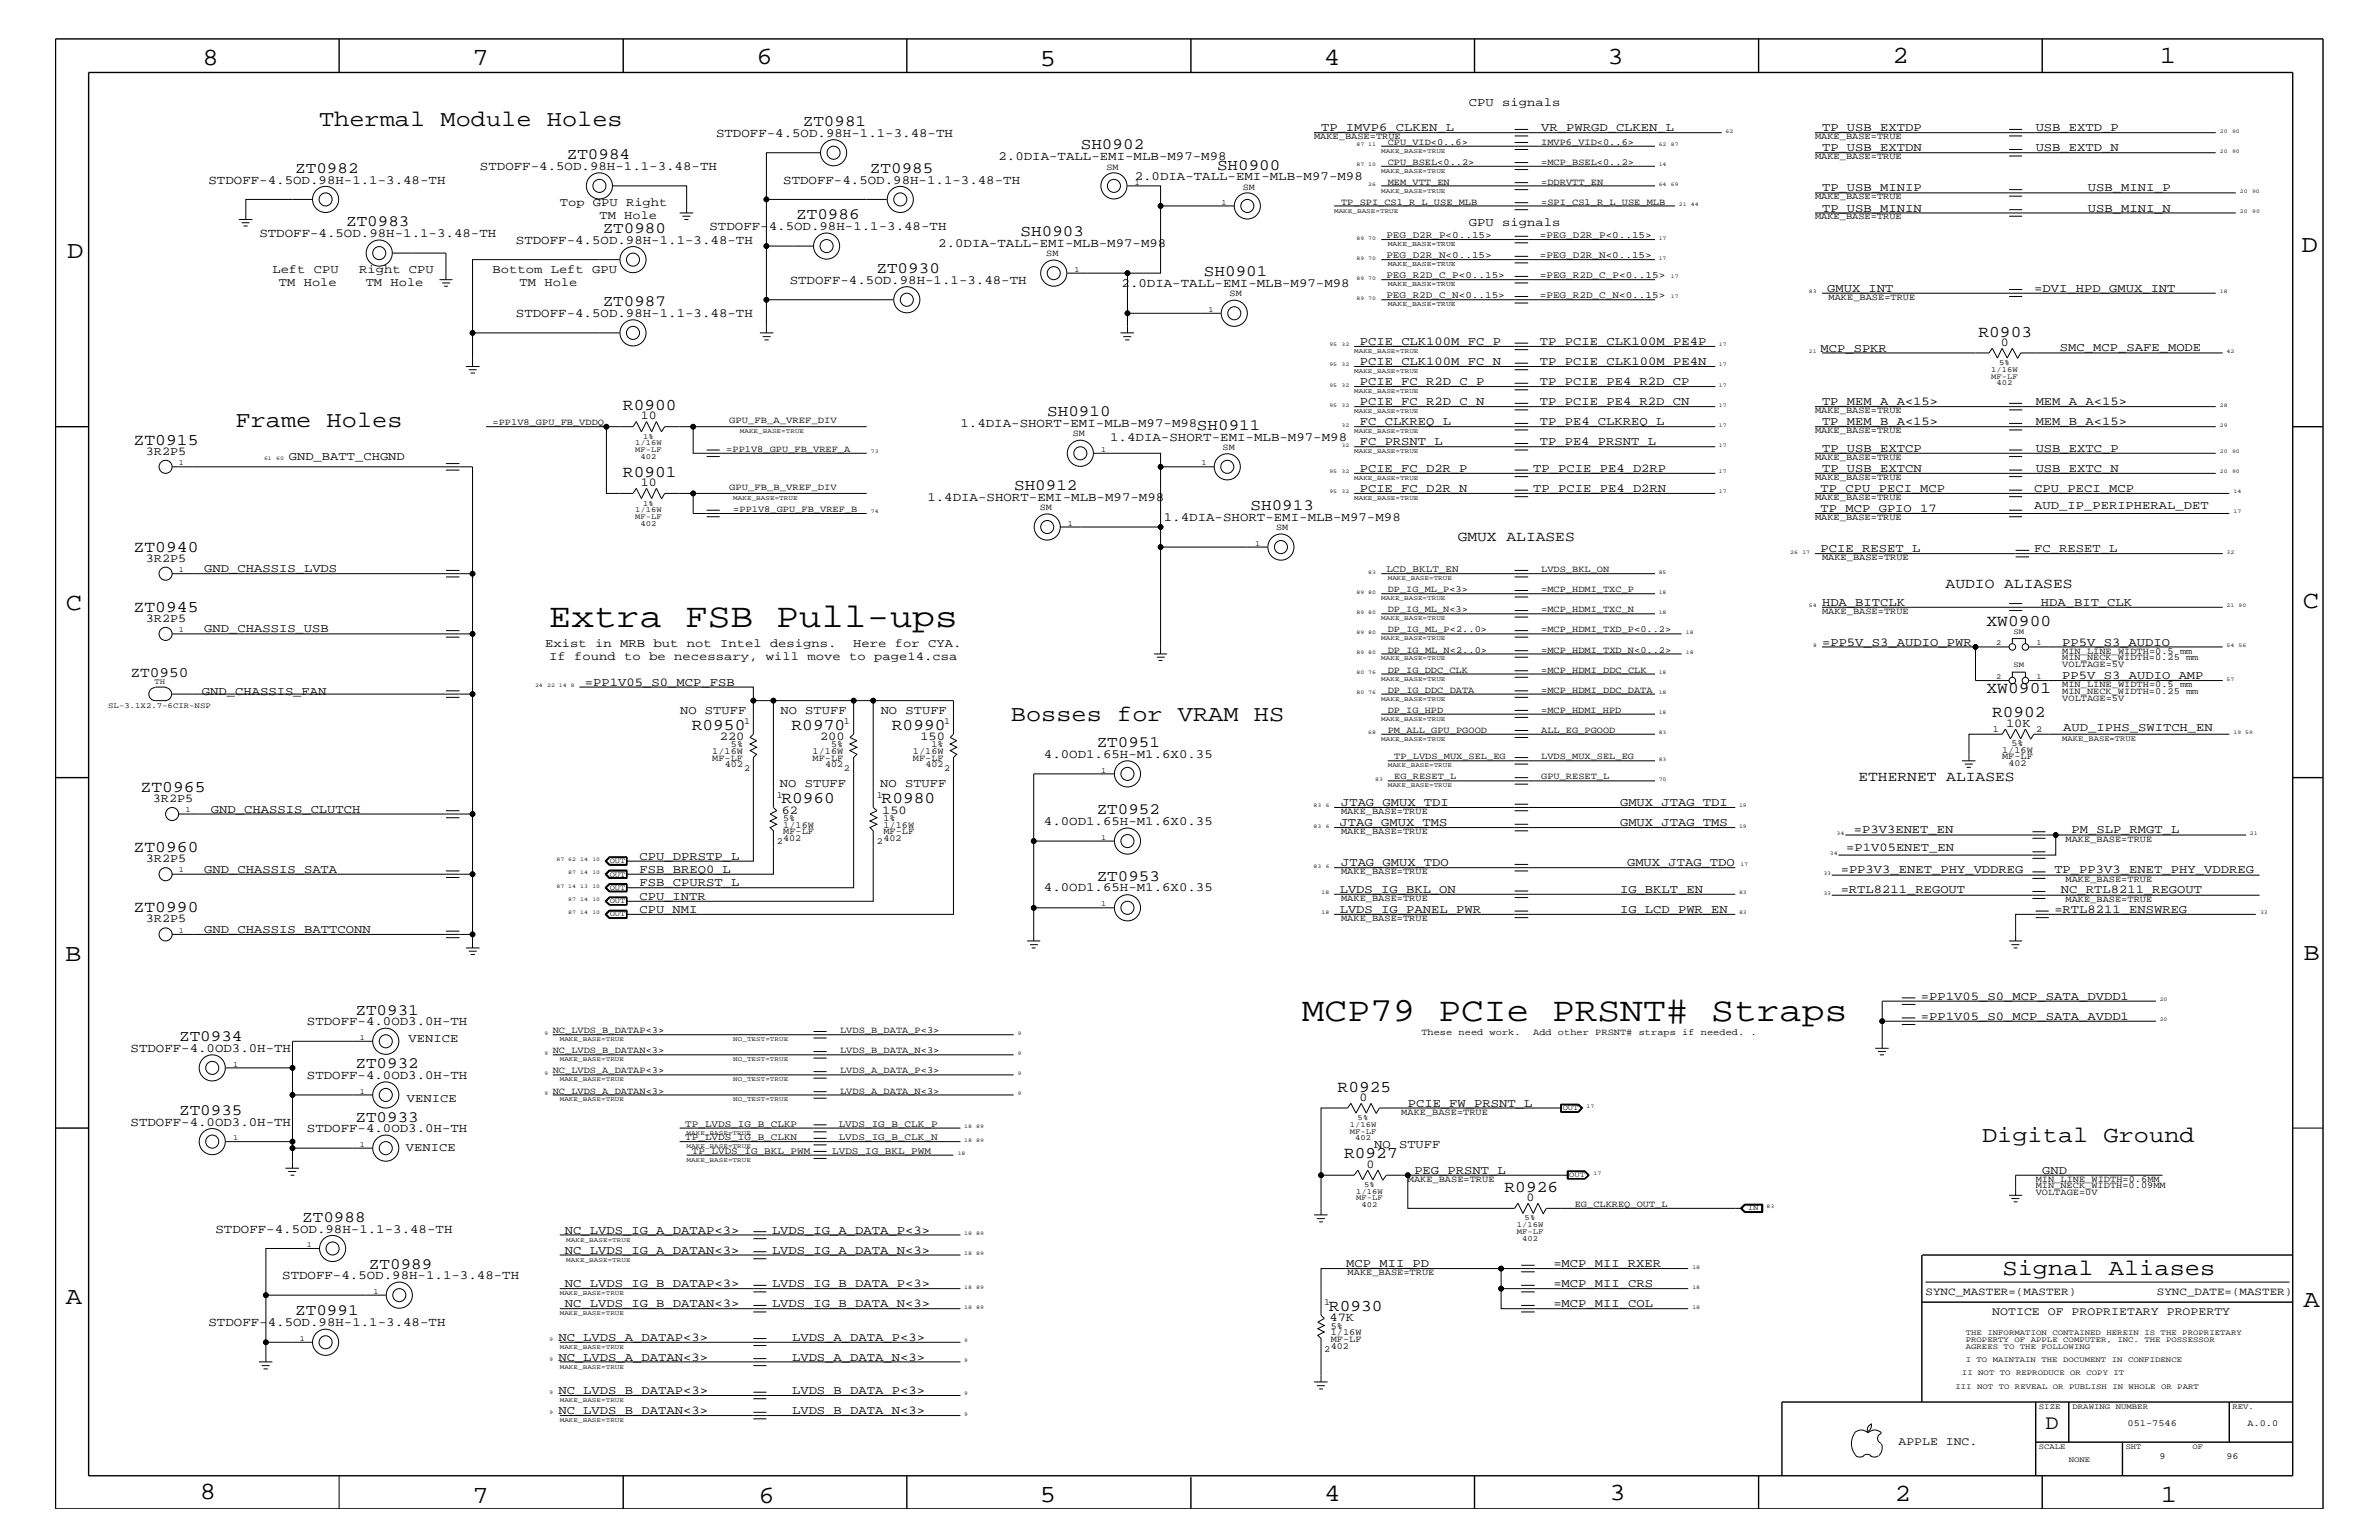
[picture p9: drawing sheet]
<svg xmlns="http://www.w3.org/2000/svg" width="432mm" height="279mm" viewBox="0 0 432 279" stroke-linecap="round" stroke-linejoin="round" font-family="sans-serif">
<defs><g id="words">
<g font-size="6.2">
<text x="99.6" y="113.7">Extra FSB Pull-ups</text>
<text x="236.3" y="185.3">MCP79 PCIe PRSNT# Straps</text>
</g>
<g font-size="4.5">
<text x="36.7" y="11.7">8</text>
<text x="85.8" y="11.7">7</text>
<text x="137.3" y="11.5">6</text>
<text x="240.3" y="11.7">4</text>
<text x="291.8" y="11.5">3</text>
<text x="343.5" y="11.5">2</text>
<text x="392" y="11.5">1</text>
<text x="188.7" y="12.1">5</text>
<text x="12.2" y="46.8">D</text>
<text x="417.7" y="45.7">D</text>
<text x="11.9" y="110.6">C</text>
<text x="418" y="110.3">C</text>
<text x="11.9" y="174.3">B</text>
<text x="418.1" y="174.2">B</text>
<text x="11.9" y="236.7">A</text>
<text x="418.1" y="237.1">A</text>
<text x="36.2" y="271.9">8</text>
<text x="85.8" y="272.7">7</text>
<text x="137.7" y="272.7">6</text>
<text x="188.7" y="272.5">5</text>
<text x="240.4" y="272.3">4</text>
<text x="292.1" y="272.2">3</text>
<text x="343.9" y="272.3">2</text>
<text x="392.2" y="272.6">1</text>
</g>
<g font-size="4.1">
<text x="57.9" y="22.9">Thermal Module Holes</text>
<text x="42.8" y="77.4">Frame Holes</text>
<text x="183.5" y="130.8">Bosses for VRAM HS</text>
<text x="359.7" y="207.1">Digital Ground</text>
<text x="363.5" y="231.3">Signal Aliases</text>
</g>
<text font-size="3.7" x="371.3" y="259.3">D</text>
<g font-size="3">
<text x="359.1" y="61.1">R0903</text>
<text x="113.1" y="74.4">R0900</text>
<text x="24.3" y="80.7">ZT0915</text>
<text x="113.1" y="86.5">R0901</text>
<text x="24.3" y="100.1">ZT0940</text>
<text x="24.3" y="111">ZT0945</text>
<text x="360.6" y="113.7">XW0900</text>
<text x="360.6" y="125.8">XW0901</text>
<text x="361.6" y="130.2">R0902</text>
<text x="125.6" y="132.4">R0950</text>
<text x="143.7" y="132.4">R0970</text>
<text x="161.9" y="132.4">R0990</text>
<text x="25.5" y="143.7">ZT0965</text>
<text x="141.8" y="145.7">R0960</text>
<text x="160" y="145.7">R0980</text>
<text x="24.3" y="154.6">ZT0960</text>
<text x="24.3" y="165.6">ZT0990</text>
<text x="242.8" y="198.1">R0925</text>
<text x="244" y="210.2">R0927</text>
<text x="273.1" y="216.2">R0926</text>
<text x="241.2" y="237.9">R0930</text>
</g>
<g font-size="2.9">
<text x="145.7" y="22.9">ZT0981</text>
<text x="102.9" y="28.9">ZT0984</text>
<text x="196.2" y="27.1">SH0902</text>
<text x="53.6" y="31.4">ZT0982</text>
<text x="157.9" y="31.4">ZT0985</text>
<text x="220.9" y="30.8">SH0900</text>
<text x="62.8" y="41">ZT0983</text>
<text x="144.5" y="39.8">ZT0986</text>
<text x="109.4" y="42.3">ZT0980</text>
<text x="185.3" y="42.9">SH0903</text>
<text x="159.1" y="49.6">ZT0930</text>
<text x="218.5" y="50.2">SH0901</text>
<text x="109.4" y="55.6">ZT0987</text>
<text x="190.1" y="75.6">SH0910</text>
<text x="217.3" y="78">SH0911</text>
<text x="184.1" y="88.9">SH0912</text>
<text x="227" y="92.6">SH0913</text>
<text x="199.1" y="135.6">ZT0951</text>
<text x="199.1" y="147.7">ZT0952</text>
<text x="199.1" y="159.9">ZT0953</text>
<text x="64.5" y="184.1">ZT0931</text>
<text x="32.5" y="188.9">ZT0934</text>
<text x="64.5" y="193.7">ZT0932</text>
<text x="32.5" y="202.3">ZT0935</text>
<text x="64.5" y="203.5">ZT0933</text>
<text x="54.9" y="221.7">ZT0988</text>
<text x="67" y="230.2">ZT0989</text>
<text x="53.6" y="238.6">ZT0991</text>
</g>
<g font-size="2.6">
<text x="264.6" y="98.2">GMUX ALIASES</text>
<text x="353.1" y="106.6">AUDIO ALIASES</text>
<text x="23.7" y="122.9">ZT0950</text>
<text x="337.3" y="141.8">ETHERNET ALIASES</text>
</g>
<g font-size="2.3">
<text x="130" y="24.8">STDOFF-4.5OD.98H-1.1-3.48-TH</text>
<text x="181.2" y="29.1">2.0DIA-TALL-EMI-MLB-M97-M98</text>
<text x="37.8" y="33.3">STDOFF-4.5OD.98H-1.1-3.48-TH</text>
<text x="87.1" y="30.8">STDOFF-4.5OD.98H-1.1-3.48-TH</text>
<text x="142.2" y="33.3">STDOFF-4.5OD.98H-1.1-3.48-TH</text>
<text x="206" y="32.7">2.0DIA-TALL-EMI-MLB-M97-M98</text>
<text x="128.8" y="41.8">STDOFF-4.5OD.98H-1.1-3.48-TH</text>
<text x="47.1" y="43">STDOFF-4.5OD.98H-1.1-3.48-TH</text>
<text x="93.6" y="44.2">STDOFF-4.5OD.98H-1.1-3.48-TH</text>
<text x="170.3" y="44.8">2.0DIA-TALL-EMI-MLB-M97-M98</text>
<text x="143.3" y="51.5">STDOFF-4.5OD.98H-1.1-3.48-TH</text>
<text x="203.6" y="52.1">2.0DIA-TALL-EMI-MLB-M97-M98</text>
<text x="93.6" y="57.5">STDOFF-4.5OD.98H-1.1-3.48-TH</text>
<text x="174.3" y="77.5">1.4DIA-SHORT-EMI-MLB-M97-M98</text>
<text x="201.5" y="80">1.4DIA-SHORT-EMI-MLB-M97-M98</text>
<text x="168.3" y="90.9">1.4DIA-SHORT-EMI-MLB-M97-M98</text>
<text x="211.2" y="94.5">1.4DIA-SHORT-EMI-MLB-M97-M98</text>
<text x="189.5" y="137.5">4.0OD1.65H-M1.6X0.35</text>
<text x="189.5" y="149.6">4.0OD1.65H-M1.6X0.35</text>
<text x="189.5" y="161.7">4.0OD1.65H-M1.6X0.35</text>
<text x="23.7" y="190.9">STDOFF-4.0OD3.0H-TH</text>
<text x="55.7" y="186">STDOFF-4.0OD3.0H-TH</text>
<text x="55.7" y="195.7">STDOFF-4.0OD3.0H-TH</text>
<text x="23.7" y="204.2">STDOFF-4.0OD3.0H-TH</text>
<text x="55.7" y="205.4">STDOFF-4.0OD3.0H-TH</text>
<text x="39.1" y="223.6">STDOFF-4.5OD.98H-1.1-3.48-TH</text>
<text x="51.2" y="232.1">STDOFF-4.5OD.98H-1.1-3.48-TH</text>
<text x="37.8" y="240.6">STDOFF-4.5OD.98H-1.1-3.48-TH</text>
</g>
<g font-size="2.2">
<text x="239.8" y="23.8">TP_IMVP6_CLKEN_L</text>
<text x="266.6" y="19.2">CPU signals</text>
<text x="279.7" y="23.8">VR_PWRGD_CLKEN_L</text>
<text x="330.7" y="23.8">TP_USB_EXTDP</text>
<text x="369.5" y="23.8">USB_EXTD_P</text>
<text x="330.7" y="27.5">TP_USB_EXTDN</text>
<text x="369.5" y="27.5">USB_EXTD_N</text>
<text x="330.7" y="34.7">TP_USB_MINIP</text>
<text x="379" y="34.7">USB_MINI_P</text>
<text x="101.6" y="37.4">Top GPU Right</text>
<text x="108.8" y="39.8">TM Hole</text>
<text x="266.6" y="41">GPU signals</text>
<text x="330.7" y="38.4">TP_USB_MININ</text>
<text x="379" y="38.4">USB_MINI_N</text>
<text x="49.4" y="49.6">Left CPU</text>
<text x="50.6" y="51.9">TM Hole</text>
<text x="65.2" y="49.6">Right CPU</text>
<text x="66.4" y="51.9">TM Hole</text>
<text x="89.4" y="49.6">Bottom Left GPU</text>
<text x="94.3" y="51.9">TM Hole</text>
<text x="331.6" y="52.9">GMUX_INT</text>
<text x="369.2" y="52.9">=DVI_HPD_GMUX_INT</text>
<text x="246.8" y="62.6">PCIE_CLK100M_FC_P</text>
<text x="279.5" y="62.6">TP_PCIE_CLK100M_PE4P</text>
<text x="330.5" y="63.9">MCP_SPKR</text>
<text x="363.2" y="62.8">0</text>
<text x="373.9" y="63.6">SMC_MCP_SAFE_MODE</text>
<text x="246.8" y="66.2">PCIE_CLK100M_FC_N</text>
<text x="246.8" y="69.9">PCIE_FC_R2D_C_P</text>
<text x="279.5" y="66.2">TP_PCIE_CLK100M_PE4N</text>
<text x="279.5" y="69.9">TP_PCIE_PE4_R2D_CP</text>
<text x="116.3" y="76.1">10</text>
<text x="246.8" y="73.5">PCIE_FC_R2D_C_N</text>
<text x="246.8" y="77.2">FC_CLKREQ_L</text>
<text x="279.5" y="73.5">TP_PCIE_PE4_R2D_CN</text>
<text x="279.5" y="77.2">TP_PE4_CLKREQ_L</text>
<text x="330.7" y="73.5">TP_MEM_A_A&lt;15&gt;</text>
<text x="330.7" y="77.2">TP_MEM_B_A&lt;15&gt;</text>
<text x="369.5" y="77.2">MEM_B_A&lt;15&gt;</text>
<text x="369.5" y="73.5">MEM_A_A&lt;15&gt;</text>
<text x="26.5" y="82.5">3R2P5</text>
<text x="52.4" y="83.5">GND_BATT_CHGND</text>
<text x="246.8" y="80.8">FC_PRSNT_L</text>
<text x="279.5" y="80.8">TP_PE4_PRSNT_L</text>
<text x="330.7" y="82">TP_USB_EXTCP</text>
<text x="369.5" y="82">USB_EXTC_P</text>
<text x="116.3" y="88.2">10</text>
<text x="246.8" y="89.3">PCIE_FC_D2R_N</text>
<text x="246.8" y="85.6">PCIE_FC_D2R_P</text>
<text x="278.3" y="89.3">TP_PCIE_PE4_D2RN</text>
<text x="278.3" y="85.6">TP_PCIE_PE4_D2RP</text>
<text x="330.5" y="89.3">TP_CPU_PECI_MCP</text>
<text x="330.7" y="85.6">TP_USB_EXTCN</text>
<text x="369.2" y="89.3">CPU_PECI_MCP</text>
<text x="369.5" y="85.6">USB_EXTC_N</text>
<text x="330.5" y="92.9">TP_MCP_GPIO_17</text>
<text x="369.2" y="92.3">AUD_IP_PERIPHERAL_DET</text>
<text x="26.5" y="101.9">3R2P5</text>
<text x="330.5" y="100.2">PCIE_RESET_L</text>
<text x="369.2" y="100.2">FC_RESET_L</text>
<text x="37.1" y="103.8">GND_CHASSIS_LVDS</text>
<text x="26.5" y="112.8">3R2P5</text>
<text x="330.7" y="109.9">HDA_BITCLK</text>
<text x="370.4" y="109.9">HDA_BIT_CLK</text>
<text x="37.1" y="114.8">GND_CHASSIS_USB</text>
<text x="99" y="117.4">Exist in MRB but not Intel designs.</text>
<text x="99.7" y="119.8">If found to be necessary, will move to page14.csa</text>
<text x="154.9" y="117.4">Here for CYA.</text>
<text x="330.7" y="117.2">=PP5V_S3_AUDIO_PWR</text>
<text x="374.3" y="117.2">PP5V_S3_AUDIO</text>
<text x="106.2" y="124.4">=PP1V05_S0_MCP_FSB</text>
<text x="374.3" y="123.2">PP5V_S3_AUDIO_AMP</text>
<text x="36.7" y="126">GND_CHASSIS_FAN</text>
<text x="123.4" y="129.6">NO STUFF</text>
<text x="141.6" y="129.6">NO STUFF</text>
<text x="159.9" y="129.6">NO STUFF</text>
<text x="364.1" y="131.9">10K</text>
<text x="130.6" y="134.2">220</text>
<text x="148.8" y="134.2">200</text>
<text x="167" y="134.2">150</text>
<text x="374.5" y="132.6">AUD_IPHS_SWITCH_EN</text>
<text x="141.6" y="142.9">NO STUFF</text>
<text x="159.8" y="142.9">NO STUFF</text>
<text x="27.7" y="145.6">3R2P5</text>
<text x="38.3" y="147.5">GND_CHASSIS_CLUTCH</text>
<text x="141.9" y="147.6">62</text>
<text x="160.1" y="147.6">150</text>
<text x="243.2" y="149.9">JTAG_GMUX_TMS</text>
<text x="243.4" y="146.2">JTAG_GMUX_TDI</text>
<text x="294" y="149.9">GMUX_JTAG_TMS</text>
<text x="294" y="146.2">GMUX_JTAG_TDI</text>
<text x="116.1" y="156">CPU_DPRSTP_L</text>
<text x="335.1" y="154.5">=P1V05ENET_EN</text>
<text x="336.5" y="151.1">=P3V3ENET_EN</text>
<text x="376" y="151.1">PM_SLP_RMGT_L</text>
<text x="26.5" y="156.4">3R2P5</text>
<text x="37.1" y="158.4">GND_CHASSIS_SATA</text>
<text x="116.1" y="158.4">FSB_BREQ0_L</text>
<text x="116.1" y="160.8">FSB_CPURST_L</text>
<text x="243.2" y="162">LVDS_IG_BKL_ON</text>
<text x="243.4" y="157.2">JTAG_GMUX_TDO</text>
<text x="294" y="162">IG_BKLT_EN</text>
<text x="295.3" y="157.2">GMUX_JTAG_TDO</text>
<text x="334.1" y="162">=RTL8211_REGOUT</text>
<text x="334.1" y="158.4">=PP3V3_ENET_PHY_VDDREG</text>
<text x="372.9" y="158.4">TP_PP3V3_ENET_PHY_VDDREG</text>
<text x="374.1" y="162">NC_RTL8211_REGOUT</text>
<text x="26.5" y="167.3">3R2P5</text>
<text x="116.1" y="163.3">CPU_INTR</text>
<text x="116.1" y="165.6">CPU_NMI</text>
<text x="243.2" y="165.6">LVDS_IG_PANEL_PWR</text>
<text x="294" y="165.6">IG_LCD_PWR_EN</text>
<text x="372.9" y="165.6">=RTL8211_ENSWREG</text>
<text x="37.1" y="169.3">GND_CHASSIS_BATTCONN</text>
<text x="348.7" y="185">=PP1V05_S0_MCP_SATA_AVDD1</text>
<text x="348.7" y="181.4">=PP1V05_S0_MCP_SATA_DVDD1</text>
<text x="74.2" y="189">VENICE</text>
<text x="73.8" y="200">VENICE</text>
<text x="246.8" y="199.8">0</text>
<text x="255.5" y="200.9">PCIE_FW_PRSNT_L</text>
<text x="73.7" y="208.9">VENICE</text>
<text x="249.4" y="208.3">NO STUFF</text>
<text x="248" y="211.9">0</text>
<text x="256.7" y="213">PEG_PRSNT_L</text>
<text x="370.7" y="213">GND</text>
<text x="277.1" y="217.9">0</text>
<text x="102.5" y="223.9">NC_LVDS_IG_A_DATAP&lt;3&gt;</text>
<text x="102.5" y="227.5">NC_LVDS_IG_A_DATAN&lt;3&gt;</text>
<text x="140.1" y="223.9">LVDS_IG_A_DATA_P&lt;3&gt;</text>
<text x="140.1" y="227.5">LVDS_IG_A_DATA_N&lt;3&gt;</text>
<text x="102.5" y="233.5">NC_LVDS_IG_B_DATAP&lt;3&gt;</text>
<text x="140.1" y="233.5">LVDS_IG_B_DATA_P&lt;3&gt;</text>
<text x="244.3" y="229.9">MCP_MII_PD</text>
<text x="281.9" y="233.5">=MCP_MII_CRS</text>
<text x="281.9" y="229.9">=MCP_MII_RXER</text>
<text x="102.5" y="237.2">NC_LVDS_IG_B_DATAN&lt;3&gt;</text>
<text x="140.1" y="237.2">LVDS_IG_B_DATA_N&lt;3&gt;</text>
<text x="241.3" y="239.7">47K</text>
<text x="281.9" y="237.2">=MCP_MII_COL</text>
<text x="101.3" y="243.3">NC_LVDS_A_DATAP&lt;3&gt;</text>
<text x="143.8" y="243.3">LVDS_A_DATA_P&lt;3&gt;</text>
<text x="101.3" y="246.9">NC_LVDS_A_DATAN&lt;3&gt;</text>
<text x="143.8" y="246.9">LVDS_A_DATA_N&lt;3&gt;</text>
<text x="101.3" y="252.9">NC_LVDS_B_DATAP&lt;3&gt;</text>
<text x="101.3" y="256.6">NC_LVDS_B_DATAN&lt;3&gt;</text>
<text x="143.8" y="256.6">LVDS_B_DATA_N&lt;3&gt;</text>
<text x="143.8" y="252.9">LVDS_B_DATA_P&lt;3&gt;</text>
</g>
<g font-size="2.1">
<text x="361.6" y="238.6">NOTICE OF PROPRIETARY PROPERTY</text>
<text x="344.6" y="262.2">APPLE INC.</text>
</g>
<g font-size="2">
<text x="349.5" y="235">SYNC_MASTER=(MASTER)</text>
<text x="391.5" y="235">SYNC_DATE=(MASTER)</text>
</g>
<g font-size="1.8">
<text x="251.6" y="46.8">PEG_D2R_N&lt;0..15&gt;</text>
<text x="251.6" y="43.2">PEG_D2R_P&lt;0..15&gt;</text>
<text x="279.5" y="43.2">=PEG_D2R_P&lt;0..15&gt;</text>
<text x="279.5" y="46.8">=PEG_D2R_N&lt;0..15&gt;</text>
<text x="251.6" y="50.5">PEG_R2D_C_P&lt;0..15&gt;</text>
<text x="279.5" y="50.5">=PEG_R2D_C_P&lt;0..15&gt;</text>
<text x="251.6" y="54.1">PEG_R2D_C_N&lt;0..15&gt;</text>
<text x="279.5" y="54.1">=PEG_R2D_C_N&lt;0..15&gt;</text>
<text x="251.6" y="103.8">LCD_BKLT_EN</text>
<text x="124.4" y="206.9">TP_LVDS_IG_B_CLKN</text>
<text x="124.4" y="204.4">TP_LVDS_IG_B_CLKP</text>
<text x="125.6" y="209.3">TP_LVDS_IG_BKL_PWM</text>
<text x="151" y="209.3">LVDS_IG_BKL_PWM</text>
<text x="152.2" y="206.9">LVDS_IG_B_CLK_N</text>
<text x="152.2" y="204.4">LVDS_IG_B_CLK_P</text>
</g>
<g font-size="1.7">
<text x="238.5" y="25.3">MAKE_BASE=TRUE</text>
<text x="251.9" y="26.3">CPU_VID&lt;0..6&gt;</text>
<text x="251.9" y="29.9">CPU_BSEL&lt;0..2&gt;</text>
<text x="279.7" y="29.9">=MCP_BSEL&lt;0..2&gt;</text>
<text x="279.7" y="26.3">IMVP6_VID&lt;0..6&gt;</text>
<text x="329.4" y="25.3">MAKE_BASE=TRUE</text>
<text x="329.4" y="28.9">MAKE_BASE=TRUE</text>
<text x="200.8" y="30.8">SM</text>
<text x="225.6" y="34.4">SM</text>
<text x="251.9" y="33.6">MEM_VTT_EN</text>
<text x="279.7" y="33.6">=DDRVTT_EN</text>
<text x="243.4" y="37.2">TP_SPI_CS1_R_L_USE_MLB</text>
<text x="279.7" y="37.2">=SPI_CS1_R_L_USE_MLB</text>
<text x="329.4" y="39.8">MAKE_BASE=TRUE</text>
<text x="329.4" y="36.2">MAKE_BASE=TRUE</text>
<text x="189.9" y="46.5">SM</text>
<text x="223.2" y="53.8">SM</text>
<text x="331.9" y="54.4">MAKE_BASE=TRUE</text>
<text x="89.4" y="77.2">=PP1V8_GPU_FB_VDDQ</text>
<text x="132.3" y="76.8">GPU_FB_A_VREF_DIV</text>
<text x="329.4" y="75">MAKE_BASE=TRUE</text>
<text x="131.8" y="82">=PP1V8_GPU_FB_VREF_A</text>
<text x="194.7" y="79.2">SM</text>
<text x="221.9" y="81.6">SM</text>
<text x="329.4" y="83.5">MAKE_BASE=TRUE</text>
<text x="329.4" y="78.6">MAKE_BASE=TRUE</text>
<text x="132.3" y="88.9">GPU_FB_B_VREF_DIV</text>
<text x="329.4" y="87.1">MAKE_BASE=TRUE</text>
<text x="133.1" y="92.9">=PP1V8_GPU_FB_VREF_B</text>
<text x="188.7" y="92.6">SM</text>
<text x="329.4" y="90.7">MAKE_BASE=TRUE</text>
<text x="329.4" y="94.3">MAKE_BASE=TRUE</text>
<text x="231.6" y="96.2">SM</text>
<text x="330.7" y="101.6">MAKE_BASE=TRUE</text>
<text x="251.9" y="107.5">DP_IG_ML_P&lt;3&gt;</text>
<text x="279.7" y="107.5">=MCP_HDMI_TXC_P</text>
<text x="279.7" y="103.8">LVDS_BKL_ON</text>
<text x="251.9" y="111.1">DP_IG_ML_N&lt;3&gt;</text>
<text x="279.7" y="111.1">=MCP_HDMI_TXC_N</text>
<text x="330.7" y="111.4">MAKE_BASE=TRUE</text>
<text x="251.9" y="114.8">DP_IG_ML_P&lt;2..0&gt;</text>
<text x="251.9" y="118.4">DP_IG_ML_N&lt;2..0&gt;</text>
<text x="279.7" y="118.4">=MCP_HDMI_TXD_N&lt;0..2&gt;</text>
<text x="279.7" y="114.8">=MCP_HDMI_TXD_P&lt;0..2&gt;</text>
<text x="374.3" y="119.8">MIN_NECK_WIDTH=0.25 mm</text>
<text x="374.3" y="118.6">MIN_LINE_WIDTH=0.5 mm</text>
<text x="251.9" y="125.7">DP_IG_DDC_DATA</text>
<text x="251.9" y="122">DP_IG_DDC_CLK</text>
<text x="279.7" y="122">=MCP_HDMI_DDC_CLK</text>
<text x="279.7" y="125.7">=MCP_HDMI_DDC_DATA</text>
<text x="374.3" y="125.9">MIN_NECK_WIDTH=0.25 mm</text>
<text x="374.3" y="124.7">MIN_LINE_WIDTH=0.5 mm</text>
<text x="374.3" y="121">VOLTAGE=5V</text>
<text x="135" y="131.3">1</text>
<text x="153.2" y="131.3">1</text>
<text x="171.4" y="131.3">1</text>
<text x="251.9" y="129.3">DP_IG_HPD</text>
<text x="279.7" y="129.3">=MCP_HDMI_HPD</text>
<text x="374.3" y="127.1">VOLTAGE=5V</text>
<text x="129.3" y="136.8">1/16W</text>
<text x="132.7" y="135.6">5%</text>
<text x="147.5" y="136.8">1/16W</text>
<text x="150.9" y="135.6">5%</text>
<text x="165.7" y="136.8">1/16W</text>
<text x="169.1" y="135.6">1%</text>
<text x="251.9" y="133">PM_ALL_GPU_PGOOD</text>
<text x="253.1" y="137.8">TP_LVDS_MUX_SEL_EG</text>
<text x="279.7" y="133">ALL_EG_PGOOD</text>
<text x="279.7" y="137.8">LVDS_MUX_SEL_EG</text>
<text x="361.7" y="132.8">1</text>
<text x="363.4" y="136.6">1/16W</text>
<text x="363.4" y="137.8">MF-LF</text>
<text x="365.1" y="135.3">5%</text>
<text x="369.6" y="132.8">2</text>
<text x="129.3" y="138">MF-LF</text>
<text x="131.6" y="139.2">402</text>
<text x="135" y="139.8">2</text>
<text x="147.5" y="138">MF-LF</text>
<text x="149.8" y="139.2">402</text>
<text x="153.2" y="139.8">2</text>
<text x="165.7" y="138">MF-LF</text>
<text x="168" y="139.2">402</text>
<text x="171.4" y="139.8">2</text>
<text x="253.1" y="141.4">EG_RESET_L</text>
<text x="279.7" y="141.4">GPU_RESET_L</text>
<text x="364.5" y="139">402</text>
<text x="141" y="144.7">1</text>
<text x="142.2" y="149">5%</text>
<text x="159.2" y="144.7">1</text>
<text x="160.4" y="149">1%</text>
<text x="243.4" y="147.7">MAKE_BASE=TRUE</text>
<text x="141" y="153.2">2</text>
<text x="142.2" y="150.1">1/16W</text>
<text x="142.2" y="152.6">402</text>
<text x="142.2" y="151.3">MF-LF</text>
<text x="159.2" y="153.2">2</text>
<text x="160.4" y="151.3">MF-LF</text>
<text x="160.4" y="150.1">1/16W</text>
<text x="160.4" y="152.6">402</text>
<text x="243.4" y="151.3">MAKE_BASE=TRUE</text>
<text x="374.9" y="152.7">MAKE_BASE=TRUE</text>
<text x="243.4" y="158.6">MAKE_BASE=TRUE</text>
<text x="374.9" y="160">MAKE_BASE=TRUE</text>
<text x="243.4" y="167.1">MAKE_BASE=TRUE</text>
<text x="243.4" y="163.5">MAKE_BASE=TRUE</text>
<text x="374.9" y="163.6">MAKE_BASE=TRUE</text>
<text x="100.3" y="191.1">NC_LVDS_B_DATAN&lt;3&gt;</text>
<text x="100.3" y="187.5">NC_LVDS_B_DATAP&lt;3&gt;</text>
<text x="152.5" y="187.5">LVDS_B_DATA_P&lt;3&gt;</text>
<text x="152.5" y="191.1">LVDS_B_DATA_N&lt;3&gt;</text>
<text x="258" y="187.7">These need work.</text>
<text x="278.3" y="187.7">Add other PRSNT# straps if needed. .</text>
<text x="100.3" y="194.8">NC_LVDS_A_DATAP&lt;3&gt;</text>
<text x="152.5" y="194.8">LVDS_A_DATA_P&lt;3&gt;</text>
<text x="100.3" y="198.4">NC_LVDS_A_DATAN&lt;3&gt;</text>
<text x="152.5" y="198.4">LVDS_A_DATA_N&lt;3&gt;</text>
<text x="254.3" y="202.3">MAKE_BASE=TRUE</text>
<text x="255.5" y="214.4">MAKE_BASE=TRUE</text>
<text x="369.5" y="215.6">MIN_NECK_WIDTH=0.09MM</text>
<text x="369.5" y="214.4">MIN_LINE_WIDTH=0.6MM</text>
<text x="285.8" y="219">EG_CLKREQ_OUT_L</text>
<text x="369.5" y="216.9">VOLTAGE=0V</text>
<text x="244.6" y="231.3">MAKE_BASE=TRUE</text>
<text x="240.4" y="236.8">1</text>
<text x="240.4" y="245.3">2</text>
<text x="241.6" y="241.1">5%</text>
<text x="241.6" y="242.3">1/16W</text>
<text x="241.6" y="244.7">402</text>
<text x="241.6" y="243.5">MF-LF</text>
<text x="386.2" y="258.7">051-7546</text>
<text x="407.9" y="258.7">A.0.0</text>
<text x="392" y="264.7">9</text>
<text x="404.1" y="264.7">96</text>
</g>
<g font-size="1.4">
<text x="206" y="33.6">1</text>
<text x="221.7" y="37.2">1</text>
<text x="195" y="49.3">1</text>
<text x="219.3" y="56.6">1</text>
<text x="361.4" y="67.5">1/16W</text>
<text x="361.4" y="68.7">MF-LF</text>
<text x="362.4" y="69.9">402</text>
<text x="362.8" y="66.2">5%</text>
<text x="115.3" y="82">MF-LF</text>
<text x="115.3" y="80.8">1/16W</text>
<text x="116.2" y="83.3">402</text>
<text x="116.7" y="79.6">1%</text>
<text x="199.9" y="82">1</text>
<text x="32.5" y="84.4">1</text>
<text x="218.1" y="84.4">1</text>
<text x="115.3" y="92.9">1/16W</text>
<text x="115.3" y="94.2">MF-LF</text>
<text x="116.2" y="95.4">402</text>
<text x="116.7" y="91.7">1%</text>
<text x="193.8" y="95.4">1</text>
<text x="227.8" y="99">1</text>
<text x="32.5" y="103.7">1</text>
<text x="32.5" y="114.7">1</text>
<text x="362.3" y="117">2</text>
<text x="365.5" y="115">SM</text>
<text x="369.6" y="117">1</text>
<text x="28.1" y="124.1">TH</text>
<text x="362.3" y="123.1">2</text>
<text x="365.5" y="121">SM</text>
<text x="369.6" y="123.1">1</text>
<text x="19.6" y="128.5">SL-3.1X2.7-6CIR-NSP</text>
<text x="374.3" y="134.4">MAKE_BASE=TRUE</text>
<text x="199.9" y="140.2">1</text>
<text x="33.7" y="147.3">1</text>
<text x="199.9" y="152.3">1</text>
<text x="32.5" y="158.3">1</text>
<text x="110.7" y="161.4">OUT</text>
<text x="110.7" y="159">OUT</text>
<text x="110.7" y="156.6">OUT</text>
<text x="110.7" y="166.2">OUT</text>
<text x="110.7" y="163.9">OUT</text>
<text x="199.9" y="164.5">1</text>
<text x="32.5" y="169.2">1</text>
<text x="65.3" y="188.7">1</text>
<text x="42.3" y="193.6">1</text>
<text x="65.3" y="198.4">1</text>
<text x="246.4" y="203.2">5%</text>
<text x="283.6" y="201.5">OUT</text>
<text x="42.3" y="206.9">1</text>
<text x="65.3" y="208.1">1</text>
<text x="245" y="204.4">1/16W</text>
<text x="245" y="205.7">MF-LF</text>
<text x="246" y="206.9">402</text>
<text x="247.6" y="215.3">5%</text>
<text x="284.8" y="213.6">OUT</text>
<text x="246.2" y="216.6">1/16W</text>
<text x="246.2" y="217.8">MF-LF</text>
<text x="247.1" y="219">402</text>
<text x="276.7" y="221.4">5%</text>
<text x="317.2" y="219.6">IN</text>
<text x="55.7" y="226.3">1</text>
<text x="275.3" y="222.6">1/16W</text>
<text x="275.3" y="223.9">MF-LF</text>
<text x="276.3" y="225.1">402</text>
<text x="67.8" y="234.7">1</text>
<text x="54.4" y="243.3">1</text>
<text x="356.8" y="242.3">THE INFORMATION CONTAINED HEREIN IS THE PROPRIETARY</text>
<text x="356.8" y="243.5">PROPERTY OF APPLE COMPUTER, INC. THE POSSESSOR</text>
<text x="356.8" y="244.7">AGREES TO THE FOLLOWING</text>
<text x="354.9" y="252">III NOT TO REVEAL OR PUBLISH IN WHOLE OR PART</text>
<text x="356.1" y="249.5">II NOT TO REPRODUCE OR COPY IT</text>
<text x="356.8" y="247.1">I TO MAINTAIN THE DOCUMENT IN CONFIDENCE</text>
<text x="370.1" y="255.6">SIZE</text>
<text x="376.2" y="255.6">DRAWING NUMBER</text>
<text x="405.2" y="255.6">REV.</text>
<text x="370.1" y="262.9">SCALE</text>
<text x="385.8" y="262.9">SHT</text>
<text x="397.9" y="262.9">OF</text>
<text x="375.5" y="265.3">NONE</text>
</g>
<g font-size="1.3">
<text x="251.9" y="44.6">MAKE_BASE=TRUE</text>
<text x="251.9" y="51.9">MAKE_BASE=TRUE</text>
<text x="251.9" y="48.3">MAKE_BASE=TRUE</text>
<text x="251.9" y="55.6">MAKE_BASE=TRUE</text>
</g>
<g font-size="1.2">
<text x="250.7" y="27.7">MAKE_BASE=TRUE</text>
<text x="250.7" y="31.4">MAKE_BASE=TRUE</text>
<text x="250.7" y="35">MAKE_BASE=TRUE</text>
<text x="242.1" y="38.6">MAKE_BASE=TRUE</text>
<text x="245.8" y="64">MAKE_BASE=TRUE</text>
<text x="245.8" y="67.7">MAKE_BASE=TRUE</text>
<text x="245.8" y="71.3">MAKE_BASE=TRUE</text>
<text x="245.8" y="75">MAKE_BASE=TRUE</text>
<text x="134.3" y="78.6">MAKE_BASE=TRUE</text>
<text x="245.8" y="82.2">MAKE_BASE=TRUE</text>
<text x="245.8" y="78.6">MAKE_BASE=TRUE</text>
<text x="245.8" y="87.1">MAKE_BASE=TRUE</text>
<text x="133.1" y="90.7">MAKE_BASE=TRUE</text>
<text x="245.8" y="90.7">MAKE_BASE=TRUE</text>
<text x="251.9" y="105.3">MAKE_BASE=TRUE</text>
<text x="250.7" y="112.6">MAKE_BASE=TRUE</text>
<text x="250.7" y="108.9">MAKE_BASE=TRUE</text>
<text x="250.7" y="116.2">MAKE_BASE=TRUE</text>
<text x="250.7" y="119.8">MAKE_BASE=TRUE</text>
<text x="250.7" y="123.5">MAKE_BASE=TRUE</text>
<text x="250.7" y="127.1">MAKE_BASE=TRUE</text>
<text x="250.7" y="130.8">MAKE_BASE=TRUE</text>
<text x="250.7" y="134.4">MAKE_BASE=TRUE</text>
<text x="251.9" y="142.9">MAKE_BASE=TRUE</text>
<text x="251.9" y="139.2">MAKE_BASE=TRUE</text>
<text x="101.6" y="188.9">MAKE_BASE=TRUE</text>
<text x="133.1" y="188.9">NO_TEST=TRUE</text>
<text x="101.6" y="196.2">MAKE_BASE=TRUE</text>
<text x="101.6" y="192.6">MAKE_BASE=TRUE</text>
<text x="133.1" y="196.2">NO_TEST=TRUE</text>
<text x="133.1" y="192.6">NO_TEST=TRUE</text>
<text x="101.6" y="199.8">MAKE_BASE=TRUE</text>
<text x="133.1" y="199.8">NO_TEST=TRUE</text>
<text x="124.6" y="208.3">MAKE_BASE=TRUE</text>
<text x="124.6" y="205.9">MAKE_BASE=TRUE</text>
<text x="124.6" y="210.8">MAKE_BASE=TRUE</text>
<text x="102.8" y="225.3">MAKE_BASE=TRUE</text>
<text x="102.8" y="229">MAKE_BASE=TRUE</text>
<text x="101.6" y="235">MAKE_BASE=TRUE</text>
<text x="101.6" y="238.6">MAKE_BASE=TRUE</text>
<text x="101.6" y="244.7">MAKE_BASE=TRUE</text>
<text x="101.6" y="248.4">MAKE_BASE=TRUE</text>
<text x="101.6" y="254.4">MAKE_BASE=TRUE</text>
<text x="101.6" y="258">MAKE_BASE=TRUE</text>
</g>
<g font-size="1">
<text x="246.2" y="26.5">87 11</text>
<text x="301.1" y="26.5">62</text>
<text x="303.3" y="26.5">87</text>
<text x="313.2" y="24.1">62</text>
<text x="402.9" y="27.7">20</text>
<text x="402.9" y="24.1">20</text>
<text x="405.1" y="27.7">90</text>
<text x="405.1" y="24.1">90</text>
<text x="246.2" y="30.2">87 10</text>
<text x="248.3" y="33.7">26</text>
<text x="301.1" y="30.2">14</text>
<text x="301.1" y="33.7">64</text>
<text x="303.3" y="33.7">69</text>
<text x="406.6" y="35">20</text>
<text x="408.8" y="35">90</text>
<text x="304.7" y="37.4">21</text>
<text x="306.9" y="37.4">44</text>
<text x="406.6" y="38.6">20</text>
<text x="408.8" y="38.6">90</text>
<text x="246.2" y="43.5">89 70</text>
<text x="246.2" y="47.1">89 70</text>
<text x="301.1" y="43.5">17</text>
<text x="301.1" y="47.1">17</text>
<text x="246.2" y="50.7">89 70</text>
<text x="303.3" y="50.5">17</text>
<text x="328.3" y="53.2">83</text>
<text x="402.9" y="53.2">18</text>
<text x="246.2" y="54.4">89 70</text>
<text x="303.3" y="54.1">17</text>
<text x="241.3" y="62.9">95</text>
<text x="243.5" y="62.9">32</text>
<text x="312" y="62.9">17</text>
<text x="328.3" y="64">21</text>
<text x="404.1" y="64">42</text>
<text x="241.3" y="66.5">95</text>
<text x="241.3" y="70.1">95</text>
<text x="243.5" y="66.5">32</text>
<text x="243.5" y="70.1">32</text>
<text x="312" y="70.1">17</text>
<text x="312" y="66.5">17</text>
<text x="241.3" y="73.8">95</text>
<text x="243.5" y="77.4">32</text>
<text x="243.5" y="73.8">32</text>
<text x="312" y="73.8">17</text>
<text x="312" y="77.4">17</text>
<text x="402.9" y="77.4">29</text>
<text x="402.9" y="73.8">28</text>
<text x="47.9" y="83.5">61</text>
<text x="50.1" y="83.5">60</text>
<text x="158.1" y="82.2">73</text>
<text x="243.5" y="81.1">32</text>
<text x="312" y="81.1">17</text>
<text x="402.9" y="82.2">20</text>
<text x="405.1" y="82.2">90</text>
<text x="241.3" y="85.9">95</text>
<text x="241.3" y="89.5">95</text>
<text x="243.5" y="89.5">32</text>
<text x="243.5" y="85.9">32</text>
<text x="312" y="89.5">17</text>
<text x="312" y="85.9">17</text>
<text x="402.9" y="85.9">20</text>
<text x="405.1" y="85.9">90</text>
<text x="405.4" y="89.5">14</text>
<text x="158.1" y="93.2">74</text>
<text x="405.4" y="93.2">17</text>
<text x="324.9" y="100.4">26</text>
<text x="327.2" y="100.4">17</text>
<text x="404.1" y="100.4">32</text>
<text x="246.2" y="107.7">89 80</text>
<text x="248.3" y="104.1">83</text>
<text x="301.1" y="107.7">18</text>
<text x="301.1" y="104.1">85</text>
<text x="246.2" y="111.4">89 80</text>
<text x="301.1" y="111.4">18</text>
<text x="328.3" y="110.2">54</text>
<text x="404.1" y="110.2">21</text>
<text x="406.3" y="110.2">90</text>
<text x="246.2" y="118.6">89 80</text>
<text x="246.2" y="115">89 80</text>
<text x="306" y="118.6">18</text>
<text x="306" y="115">18</text>
<text x="329.1" y="117.4">8</text>
<text x="404.1" y="117.4">54</text>
<text x="406.3" y="117.4">56</text>
<text x="97.1" y="124.7">24</text>
<text x="99.3" y="124.7">22 14</text>
<text x="103.6" y="124.7">8</text>
<text x="246.2" y="122.3">80 76</text>
<text x="246.2" y="125.9">80 76</text>
<text x="301.1" y="122.3">18</text>
<text x="301.1" y="125.9">18</text>
<text x="404.1" y="123.5">57</text>
<text x="301.1" y="129.6">18</text>
<text x="248.3" y="133.2">68</text>
<text x="301.1" y="133.2">83</text>
<text x="405.4" y="133.2">19 59</text>
<text x="249.6" y="141.7">83</text>
<text x="301.1" y="141.7">70</text>
<text x="301.1" y="138">83</text>
<text x="238.4" y="146.5">83</text>
<text x="240.6" y="146.5">6</text>
<text x="315.6" y="146.5">19</text>
<text x="238.4" y="150.1">83</text>
<text x="240.6" y="150.1">6</text>
<text x="315.6" y="150.1">19</text>
<text x="332.1" y="155.1">34</text>
<text x="333.3" y="151.5">34</text>
<text x="408.3" y="151.5">21</text>
<text x="101" y="161.1">87 14</text>
<text x="101" y="156.2">87 62</text>
<text x="103.1" y="158.6">87</text>
<text x="105.3" y="161.1">13</text>
<text x="105.3" y="158.6">14</text>
<text x="105.3" y="156.2">14</text>
<text x="107.5" y="161.1">10</text>
<text x="107.5" y="158.6">10</text>
<text x="107.5" y="156.2">10</text>
<text x="238.4" y="157.4">83</text>
<text x="240.6" y="157.4">6</text>
<text x="315.9" y="157.2">17</text>
<text x="331" y="158.8">33</text>
<text x="103.1" y="165.9">87</text>
<text x="103.1" y="163.5">87</text>
<text x="105.3" y="165.9">14</text>
<text x="105.3" y="163.5">14</text>
<text x="107.5" y="165.9">10</text>
<text x="107.5" y="163.5">10</text>
<text x="239.9" y="165.9">18</text>
<text x="239.9" y="162.2">18</text>
<text x="315.6" y="165.9">83</text>
<text x="315.6" y="162.2">83</text>
<text x="331" y="162.4">33</text>
<text x="410.2" y="165.9">33</text>
<text x="392" y="185.3">20</text>
<text x="392" y="181.6">20</text>
<text x="98.8" y="191.4">9</text>
<text x="98.8" y="187.7">9</text>
<text x="184.7" y="191.4">9</text>
<text x="184.7" y="187.7">9</text>
<text x="98.8" y="195">9</text>
<text x="184.7" y="195">9</text>
<text x="98.8" y="198.7">9</text>
<text x="184.7" y="198.7">9</text>
<text x="288" y="201">17</text>
<text x="173.8" y="209.6">18</text>
<text x="175" y="207.1">18</text>
<text x="175" y="204.7">18</text>
<text x="177.2" y="204.7">89</text>
<text x="177.2" y="207.1">89</text>
<text x="289.2" y="213.2">17</text>
<text x="320.6" y="219.2">83</text>
<text x="175" y="224.1">18</text>
<text x="175" y="227.7">18</text>
<text x="177.2" y="224.1">89</text>
<text x="177.2" y="227.7">89</text>
<text x="175" y="233.8">18</text>
<text x="177.2" y="233.8">89</text>
<text x="307.2" y="233.8">18</text>
<text x="307.2" y="230.2">18</text>
<text x="175" y="237.4">18</text>
<text x="177.2" y="237.4">89</text>
<text x="307.2" y="237.4">18</text>
<text x="99.7" y="243.3">9</text>
<text x="175" y="243.5">9</text>
<text x="99.7" y="246.9">9</text>
<text x="175" y="247.1">9</text>
<text x="99.7" y="252.9">9</text>
<text x="99.7" y="256.6">9</text>
<text x="175" y="256.8">9</text>
<text x="175" y="253.2">9</text>
</g>
</g></defs>
<g fill="none" stroke="#000" stroke-width=".18">
<path d="M43.3 39.8h2.5M56.7 36.2h-12.1v3.6M111.3 33.7h13.3v4.9M123.4 38.6h2.4M123.9 39.2h1.4M124.2 39.8h.8M139.1 36.2v8.4M148.8 27.7h-9.7v8.5h21.9M204.6 33.7h6.1v3.7h13.3M210.7 37.4v12.2h-17M238.5 24.1h74M242.1 37.4h61.9"/>
<path d="M250.7 33.7h49.7M250.7 30.2h49.7M250.7 26.5h49.7M274.9 24.7h2.5M274.9 23.5h2.5M274.9 27.1h2.5M274.9 38h2.5M274.9 36.8h2.5M274.9 34.4h2.5M274.9 33.1h2.5M274.9 30.8h2.5M274.9 29.5h2.5"/>
<path d="M274.9 25.9h2.5M329.4 38.6h76.4M329.4 24.1h72.8M329.4 27.7h72.8M329.4 35h76.4M364.7 39.2h2.3M364.7 24.7h2.3M364.7 23.5h2.3M364.7 28.3h2.3M364.7 27.1h2.3M364.7 38h2.3M364.7 34.4h2.3"/>
<path d="M364.7 35.6h2.3M43.9 40.4h1.4M44.2 41h.8M71.3 45.9h9.6v4.8M79.8 50.7h2.3M80.3 51.3h1.4M80.6 51.9h.7M112.4 47.1h-26.6v13.3h26.6M139.1 54.4v6M147.7 44.6h-8.6v9.8h23M204.6 49.6v10.8M204.6 56.8h17"/>
<path d="M250.7 47.1h49.7M250.7 50.7h49.7M250.7 54.4h49.7M250.7 43.5h49.7M274.9 51.3h2.5M274.9 50.2h2.5M274.9 55h2.5M274.9 53.8h2.5M274.9 44.1h2.5M274.9 42.9h2.5M274.9 47.7h2.5M274.9 46.5h2.5"/>
<path d="M330.7 53.2h71.5M364.7 53.8h2.3M364.7 52.5h2.3M84.6 66.5h2.4M85.1 67.1h1.4M85.4 67.7h.8M85.8 60.4v6.1M88.2 77.4h21.9M125.8 77.4h-5.1l-.6 .9-1-1.8-.8 1.8-1-1.8-.9 1.8-.9-1.8-.6 .9h-4.8v12.1h4.8l.6-.9 .9 1.9 .9-1.9 1 1.9 .8-1.9 1 1.9M137.9 60.4h2.5M138.4 61.1h1.5M138.8 61.7h.7"/>
<path d="M157.3 77.4h-31.5v4.8h31.5M203.4 60.4h2.4M203.9 61.1h1.4M204.2 61.7h.8M245.8 73.8h65.5M245.8 77.4h65.5M245.8 66.5h65.5M245.8 62.9h65.5M245.8 70.1h65.5M274.9 74.4h2.5M274.9 73.2h2.5M274.9 78h2.5"/>
<path d="M274.9 76.8h2.5M274.9 67.1h2.5M274.9 63.4h2.5M274.9 62.3h2.5M274.9 65.9h2.5M274.9 70.7h2.5M274.9 69.5h2.5M329.4 73.8h72.8M329.4 77.4h72.8M330.7 64h30.3l.6-.8 .9 1.8 .9-1.8 .9 1.8 1-1.8 .9 1.8M364.7 74.4h2.3M364.7 73.2h2.3"/>
<path d="M364.7 78h2.3M364.7 76.8h2.3M403.4 64h-36.6l-.6 1.1M31.2 84.7h54.6v30.3M80.9 85.3h2.5M80.9 84.1h2.5M125.8 89.5v3.7h31.5M128.3 82.8h2.3M128.3 81.6h2.3M128.3 93.8h2.3M128.3 92.6h2.3M157.3 89.5h-36.6l-.6 1"/>
<path d="M192.4 95.6h18.3v3.7h19.3M198.5 82.2h12.2v2.5h9.7M210.7 84.7v10.9M210.7 99.3v19.3M245.8 85.9h65.5M245.8 89.5h65.5M245.8 81.1h65.5M274.9 81.6h2.5M274.9 86.5h2.5M274.9 85.3h2.5M274.9 90.1h2.5M274.9 88.9h2.5"/>
<path d="M274.9 80.5h2.5M329.4 82.2h72.8M329.4 85.9h72.8M329.4 89.5h75.2M329.4 93.2h75.2M364.7 82.8h2.3M364.7 81.6h2.3M364.7 86.5h2.3M364.7 85.3h2.3M364.7 90.1h2.3M364.7 88.9h2.3M364.7 93.8h2.3"/>
<path d="M364.7 92.6h2.3M365.8 99.9h2.5M31.2 115h54.6v32.7M31.2 104.1h54.6M80.9 115.6h2.5M80.9 114.4h2.5M80.9 104.7h2.5M80.9 103.5h2.5M209.5 118.6h2.3M210 119.2h1.4M210.3 119.8h.7M250.7 115h54.5"/>
<path d="M250.7 104.1h49.7M250.7 118.6h54.5M250.7 111.4h49.7M250.7 107.7h49.7M274.9 115.6h2.5M274.9 114.4h2.5M274.9 104.7h2.5M274.9 103.5h2.5M274.9 119.2h2.5M274.9 118.1h2.5M274.9 112h2.5M274.9 110.8h2.5"/>
<path d="M274.9 108.3h2.5M274.9 107.1h2.5M329.4 100.4h74M330.7 110.2h72.7M330.7 117.4h34M358.6 117.4v6.1h6.1M364.7 110.8h2.3M364.7 109.5h2.3M365.3 116.8v-.9h2.3v.9M365.8 101h2.5M368.3 117.4h35.1M28.2 124.7a1.19 1.19 0 0 0-1.2 1.2 1.19 1.19 0 0 0 1.2 1.2h1.9"/>
<path d="M28.2 124.7h1.9M30 124.7a1.19 1.19 0 0 1 1.2 1.2 1.19 1.19 0 0 1-1.2 1.2M31.2 125.9h54.6M80.9 126.5h2.5M80.9 125.3h2.5M105.2 124.7h31.5v2.4h3.7M136.7 127.1v6.1l-.6 .6 1.2 .6-1.2 .6 1.2 .6-1.2 .6 1.2 .6-.6 .6v18.8h-23M154.9 127.1h-14.5v19.4l.6 .6-1.2 .6 1.2 .7-1.2 .6 1.2 .5-1.2 .6 .6 .6v7.9h-26.7M158.5 127.1h-3.6v6.1l-.6 .6 1.2 .6-1.2 .6 1.2 .6-1.2 .6 1.2 .6-.6 .6v23.7h-41.2M250.7 125.9h49.7M250.7 129.6h49.7M250.7 122.3h49.7"/>
<path d="M250.7 133.2h49.7M251.9 138h48.5M274.9 126.5h2.5M274.9 125.3h2.5M274.9 130.2h2.5M274.9 128.9h2.5M274.9 122.9h2.5M274.9 121.7h2.5M274.9 133.8h2.5M274.9 132.5h2.5M274.9 138.6h2.5M274.9 137.4h2.5"/>
<path d="M356.1 138h2.5M356.6 138.6h1.5M357 139.2h.7M365.3 122.9v-1h2.3v1M368.3 123.5h35.1M368.6 134.1l-1-1.8-.8 1.8-1-1.8-.9 1.8-.9-1.8-.6 .9h-6v4.8M404.6 133.2h-35.5l-.5 .9M31.2 158.6h54.6v10.9M32.4 147.7h53.4M80.9 148.4h2.5M80.9 147.1h2.5M80.9 159.2h2.5"/>
<path d="M80.9 158h2.5M85.8 147.7v10.9M110 158.6l.7-.6h3v1.3h-3zM110.6 157.8h3.2v1.6h-3.2l-.8-.8zM110.6 155.5h3.2v1.5h-3.2l-.8-.8zM110.6 155.5l-.7 .7 .7 .7h3.2M110.7 158l-.6 .6 .6 .6h3M110.7 155.6l-.6 .6 .6 .6M110.7 155.6h3v1.2h-3M110.7 155.6l-.7 .6 .7 .6M113.8 157.9h-3.2l-.7 .7 .7 .8M187.6 152.6v12.1h14.6"/>
<path d="M202.2 140.4h-14.6v12.2h14.6M242.1 150.1h72.9M242.1 146.5h72.9M242.1 157.4h72.9M251.9 141.7h48.5M274.9 147.1h2.5M274.9 158h2.5M274.9 142.3h2.5M274.9 141.1h2.5M274.9 156.8h2.5M274.9 150.7h2.5M274.9 149.5h2.5"/>
<path d="M274.9 145.9h2.5M332.5 158.8h77.6M334.9 151.5h72.8M368.9 152.1h2.4M368.9 150.9h2.4M368.9 159.4h2.4M368.9 158.2h2.4M368.9 155.7h2.4M368.9 154.5h2.4M373.1 151.5v3.6h-39.4M31.2 169.5h54.6v2.5M80.9 170.1h2.5"/>
<path d="M80.9 168.9h2.5M84.6 172h2.4M85.1 172.6h1.4M85.4 173.2h.8M110.6 165.1h3.2v1.6h-3.2l-.8-.8zM110.6 160.3h3.2v1.5h-3.2l-.8-.7zM110.6 162.8h3.2v1.4h-3.2M110.6 162.8l-.8 .7 .8 .7M110.6 162.8l-.7 .7 .7 .7M110.7 162.8l-.6 .7 .6 .6M110.7 165.2l-.7 .7 .7 .7M110.7 162.8h3v1.3h-3"/>
<path d="M110.7 162.8l-.7 .7 .7 .6M110.7 160.4l-.7 .7 .7 .6M113.7 165.3h-3l-.6 .6 .6 .6h3M113.7 160.5h-3l-.6 .6 .6 .6h3M113.7 163.5h44.8v-12.8l-.6-.6 1.3-.6-1.3-.5 1.3-.6-1.3-.7 1.3-.6-.7-.6v-19.4h14.6v6.1l-.6 .6 1.2 .6-1.2 .6 1.2 .6-1.2 .6 1.2 .6-.6 .6v28.5h-59.4M113.7 160.4v1.3M113.7 165.2v1.4M113.8 160.4h-3.2l-.7 .7 .7 .6h3.2M113.8 165.2h-3.2l-.7 .7 .7 .7h3.2M186.4 170.7h2.4M186.9 171.4h1.5M187.3 172h.7"/>
<path d="M187.6 164.7v6M242.1 165.9h72.9M242.1 162.2h72.9M274.9 166.5h2.5M274.9 165.3h2.5M274.9 162.8h2.5M274.9 161.7h2.5M332.5 162.4h77.6M364.7 170.7h2.3M365.1 171.4h1.4M365.5 172h.7M368.9 163h2.4"/>
<path d="M368.9 161.7h2.4M369.5 166.5h2.4M369.5 165.3h2.4M409.4 165.9h-43.6v4.8M41 193.7h12.1v5h14.5M53.1 198.7v8.4M67.6 188.9h-14.5v4.8M100.3 187.7h83.7M100.3 198.7h83.7M100.3 191.4h83.7M100.3 195h83.7M147.7 188.3h2.3"/>
<path d="M147.7 187.1h2.3M147.7 199.2h2.3M147.7 198.1h2.3M147.7 192h2.3M147.7 190.8h2.3M147.7 195.6h2.3M147.7 194.4h2.3M340.4 190.2h2.4M340.9 190.8h1.4M341.2 191.4h.8M345.2 185.9h2.4M345.2 184.7h2.4"/>
<path d="M345.2 182.2h2.4M345.2 181h2.4M391.3 185.3h-49.7v4.9M391.3 181.6h-49.7v3.7M41 207.1h12.1v1.2h14.5M51.8 211.9h2.5M52.3 212.5h1.5M52.7 213.2h.7M53.1 208.3v3.6M123.4 207.1h50.9M123.4 204.7h50.9M124.6 209.6h48.5"/>
<path d="M147.7 207.7h2.3M147.7 206.5h2.3M147.7 205.3h2.3M147.7 204.1h2.3M147.7 210.2h2.3M147.7 208.9h2.3M239.8 213.2v7.2M249.8 202l-1-1.8-.8 1.8-.9-1.8-1 1.8-.9-1.8-.6 .8h-4.8v12.2h6l.7-.9 .8 1.8 .9-1.8 1 1.8 .9-1.8 .9 1.8M255.5 213.2v6h19.4l.6-.9 .9 1.9 1-1.9 .9 1.9 .8-1.9 1 1.9M283.4 201h-33l-.6 1M284.6 212.5h3.1l.6 .7-.6 .6h-3.1zM284.6 213.2h-33l-.6 1"/>
<path d="M284.6 212.5v1.3M286.4 200.4h-3v1.3h3M286.4 200.4l.7 .6-.7 .7M286.4 200.4l.6 .6-.6 .7M286.5 200.3h-3.2v1.5h3.2M286.5 200.3l.8 .7-.8 .8M286.5 200.3l.7 .7-.7 .8M287.6 212.5l.7 .7M287.7 212.5h-3.2v1.4h3.2M287.7 212.5l.8 .7-.8 .7M287.7 212.5l.7 .7-.7 .7M288.3 213.2l-.7 .6"/>
<path d="M316 219.2l.7-.6h3.2v1.3h-3.2zM316.1 219.2h-35.4l-.6 1M316.7 218.5h3.3v1.5h-3.3l-.8-.8zM316.7 218.6l-.6 .6 .6 .7M319.8 218.6h-3.1l-.6 .6 .6 .6h3.1M319.8 218.6v1.3M364.7 216.9h2.3M365.1 217.5h1.4M365.5 218h.7M392.5 213.2h-26.7v3.7M416.1 204.7h5.5M48.3 235v8.5h8.4"/>
<path d="M57.9 226.5h-9.6v8.5h21.7M101.6 237.4h72.7M101.6 233.8h72.7M101.6 227.7h72.7M101.6 224.1h72.7M136.7 238h2.4M136.7 236.8h2.4M136.7 234.4h2.4M136.7 233.2h2.4M136.7 228.4h2.4M136.7 227.1h2.4M136.7 224.7h2.4"/>
<path d="M136.7 223.5h2.4M238.5 220.4h2.5M239 221.1h1.5M239.4 221.7h.7M272.5 230.2v3.6h33.9M272.5 233.8v3.6h33.9M276.1 238h2.5M276.1 236.8h2.5M276.1 234.4h2.5M276.1 233.2h2.5M276.1 230.7h2.5M276.1 229.6h2.5"/>
<path d="M306.4 230.2h-66.6v8.4l.6 .6-1.2 .7 1.2 .6-1.2 .6 1.2 .6-1.2 .6 .6 .6v7.8M349.5 232.6h66M47 247.1h2.4M47.5 247.8h1.4M47.8 248.4h.8M48.3 243.5v3.6M101.6 256.8h72.7M101.6 253.2h72.7M101.6 247.1h72.7M101.6 243.5h72.7M136.7 257.4h2.4M136.7 256.2h2.4"/>
<path d="M136.7 253.8h2.4M136.7 252.6h2.4M136.7 247.8h2.4M136.7 246.5h2.4M136.7 244.1h2.4M136.7 242.9h2.4M238.5 250.7h2.5M239 251.4h1.5M239.4 252h.7M336.6 260a1.69 1.69 0 0 1 2.4 0 1.72 1.72 0 0 1 2.5 0M339.6 258.3l.1 .1a1.27 1.27 0 0 1-.7 1.3M339.6 258.4a.99 .99 0 0 0-.6 1.4"/>
<path d="M61.6 267.7v6.1M336.6 260a3.3 3.3 0 0 0 .3 4.1M336.9 264.1l.7 .3 .7-.3M338.2 264.1l.7-.3 .7 .3M339.5 264.1l.7 .3 .7-.3M341.5 260.1a.93 .93 0 0 0-.7 .9 .93 .93 0 0 0 .7 .9M341.5 262l.1 .7a1.99 1.99 0 0 1-.6 1.4"/>
<circle cx="59.1" cy="36.2" r="1.19"/>
<circle cx="59.1" cy="36.2" r="2.37"/>
<circle cx="108.8" cy="33.7" r="2.37"/>
<circle cx="108.8" cy="33.7" r="1.19"/>
<circle cx="139.1" cy="36.2" r=".42"/>
<circle cx="151.3" cy="27.7" r="1.19"/>
<circle cx="151.3" cy="27.7" r="2.37"/>
<circle cx="163.4" cy="36.2" r="1.19"/>
<circle cx="163.4" cy="36.2" r="2.37"/>
<circle cx="202.2" cy="33.7" r="1.19"/>
<circle cx="202.2" cy="33.7" r="2.37"/>
<circle cx="210.7" cy="37.4" r=".42"/>
<circle cx="226.4" cy="37.4" r="2.37"/>
<circle cx="226.4" cy="37.4" r="1.19"/>
<circle cx="68.8" cy="45.9" r="1.19"/>
<circle cx="68.8" cy="45.9" r="2.37"/>
<circle cx="114.9" cy="47.1" r="1.19"/>
<circle cx="114.9" cy="47.1" r="2.37"/>
<circle cx="139.1" cy="44.6" r=".42"/>
<circle cx="139.1" cy="54.4" r=".42"/>
<circle cx="150" cy="44.6" r="1.19"/>
<circle cx="150" cy="44.6" r="2.37"/>
<circle cx="164.6" cy="54.4" r="2.37"/>
<circle cx="164.6" cy="54.4" r="1.19"/>
<circle cx="191.3" cy="49.6" r="2.37"/>
<circle cx="191.3" cy="49.6" r="1.19"/>
<circle cx="204.6" cy="56.8" r=".42"/>
<circle cx="204.6" cy="49.6" r=".42"/>
<circle cx="224" cy="56.8" r="1.19"/>
<circle cx="224" cy="56.8" r="2.37"/>
<circle cx="85.8" cy="60.4" r=".42"/>
<circle cx="110.1" cy="77.4" r=".42"/>
<circle cx="114.9" cy="60.4" r="1.19"/>
<circle cx="114.9" cy="60.4" r="2.37"/>
<circle cx="125.8" cy="77.4" r=".42"/>
<circle cx="30.1" cy="84.7" r="1.19"/>
<circle cx="125.8" cy="89.5" r=".42"/>
<circle cx="190.1" cy="95.6" r="1.19"/>
<circle cx="190.1" cy="95.6" r="2.37"/>
<circle cx="196.1" cy="82.2" r="1.19"/>
<circle cx="196.1" cy="82.2" r="2.37"/>
<circle cx="210.7" cy="84.7" r=".42"/>
<circle cx="210.7" cy="99.3" r=".42"/>
<circle cx="210.7" cy="95.6" r=".42"/>
<circle cx="222.8" cy="84.7" r="1.19"/>
<circle cx="222.8" cy="84.7" r="2.37"/>
<circle cx="232.5" cy="99.3" r="1.19"/>
<circle cx="232.5" cy="99.3" r="2.37"/>
<circle cx="30.1" cy="115" r="1.19"/>
<circle cx="30.1" cy="104.1" r="1.19"/>
<circle cx="85.8" cy="115" r=".42"/>
<circle cx="85.8" cy="104.1" r=".42"/>
<circle cx="358.6" cy="117.4" r=".42"/>
<circle cx="365.3" cy="117.4" r=".59"/>
<circle cx="367.6" cy="117.4" r=".59"/>
<circle cx="85.8" cy="125.9" r=".42"/>
<circle cx="136.7" cy="127.1" r=".42"/>
<circle cx="140.4" cy="127.1" r=".42"/>
<circle cx="154.9" cy="127.1" r=".42"/>
<circle cx="158.5" cy="127.1" r=".42"/>
<circle cx="365.3" cy="123.5" r=".59"/>
<circle cx="367.6" cy="123.5" r=".59"/>
<circle cx="30.1" cy="158.6" r="1.19"/>
<circle cx="31.2" cy="147.7" r="1.19"/>
<circle cx="85.8" cy="147.7" r=".42"/>
<circle cx="85.8" cy="158.6" r=".42"/>
<circle cx="187.6" cy="152.6" r=".42"/>
<circle cx="204.6" cy="140.4" r="1.19"/>
<circle cx="204.6" cy="152.6" r="1.19"/>
<circle cx="204.6" cy="152.6" r="2.37"/>
<circle cx="204.6" cy="140.4" r="2.37"/>
<circle cx="373.1" cy="151.5" r=".42"/>
<circle cx="30.1" cy="169.5" r="1.19"/>
<circle cx="85.8" cy="169.5" r=".42"/>
<circle cx="187.6" cy="164.7" r=".42"/>
<circle cx="204.6" cy="164.7" r="1.19"/>
<circle cx="204.6" cy="164.7" r="2.37"/>
<circle cx="38.5" cy="193.7" r="1.19"/>
<circle cx="38.5" cy="193.7" r="2.37"/>
<circle cx="53.1" cy="198.7" r=".42"/>
<circle cx="53.1" cy="193.7" r=".42"/>
<circle cx="70" cy="198.7" r="1.19"/>
<circle cx="70" cy="188.9" r="1.19"/>
<circle cx="70" cy="188.9" r="2.37"/>
<circle cx="70" cy="198.7" r="2.37"/>
<circle cx="341.6" cy="185.3" r=".42"/>
<circle cx="38.5" cy="207.1" r="1.19"/>
<circle cx="38.5" cy="207.1" r="2.37"/>
<circle cx="53.1" cy="208.3" r=".42"/>
<circle cx="53.1" cy="207.1" r=".42"/>
<circle cx="70" cy="208.3" r="1.19"/>
<circle cx="70" cy="208.3" r="2.37"/>
<circle cx="239.8" cy="213.2" r=".42"/>
<circle cx="255.5" cy="213.2" r=".42"/>
<circle cx="48.3" cy="235" r=".42"/>
<circle cx="60.4" cy="226.5" r="1.19"/>
<circle cx="60.4" cy="226.5" r="2.37"/>
<circle cx="72.5" cy="235" r="1.19"/>
<circle cx="72.5" cy="235" r="2.37"/>
<circle cx="272.5" cy="230.2" r=".42"/>
<circle cx="272.5" cy="233.8" r=".42"/>
<circle cx="48.3" cy="243.5" r=".42"/>
<circle cx="59.1" cy="243.5" r="2.37"/>
<circle cx="59.1" cy="243.5" r="1.19"/>
</g>
<g fill="none" stroke="#000" stroke-width=".25">
<path d="M10.1 7.1h411.5v266.7h-411.5zM16.1 13.2h400v254.5h-400zM61.6 7.1v6.1M113.1 7.1v6.1M164.6 7.1v6.1M216.2 7.1v6.1M267.6 7.1v6.1M319.2 7.1v6.1M370.7 7.1v6.1M10.1 77.4h6M416.1 77.4h5.5M10.1 141.1h6"/>
<path d="M416.1 141.1h5.5M10.1 204.7h6M348.8 236.2h67.3M348.8 227.7v26.7M348.9 227.7h67.2M369.5 254.4v13.3M375.5 254.4v7.2M404.6 254.4v7.2M416.1 254.4h-92.7v13.3M113.1 267.7v6.1M164.6 267.7v6.1M216.2 268v5.8"/>
<path d="M267.6 267.7v6.1M319.2 267.7v6.1M369.5 261.6h46.6M370.7 267.7v6.1M385.2 261.6v6.1"/>
</g>
<g fill="#000">
<circle cx="139.1" cy="36.2" r=".42"/>
<circle cx="210.7" cy="37.4" r=".42"/>
<circle cx="139.1" cy="44.6" r=".42"/>
<circle cx="139.1" cy="54.4" r=".42"/>
<circle cx="204.6" cy="56.8" r=".42"/>
<circle cx="204.6" cy="49.6" r=".42"/>
<circle cx="85.8" cy="60.4" r=".42"/>
<circle cx="110.1" cy="77.4" r=".42"/>
<circle cx="125.8" cy="77.4" r=".42"/>
<circle cx="125.8" cy="89.5" r=".42"/>
<circle cx="210.7" cy="84.7" r=".42"/>
<circle cx="210.7" cy="99.3" r=".42"/>
<circle cx="210.7" cy="95.6" r=".42"/>
<circle cx="85.8" cy="115" r=".42"/>
<circle cx="85.8" cy="104.1" r=".42"/>
<circle cx="358.6" cy="117.4" r=".42"/>
<circle cx="85.8" cy="125.9" r=".42"/>
<circle cx="136.7" cy="127.1" r=".42"/>
<circle cx="140.4" cy="127.1" r=".42"/>
<circle cx="154.9" cy="127.1" r=".42"/>
<circle cx="158.5" cy="127.1" r=".42"/>
<circle cx="85.8" cy="147.7" r=".42"/>
<circle cx="85.8" cy="158.6" r=".42"/>
<circle cx="187.6" cy="152.6" r=".42"/>
<circle cx="373.1" cy="151.5" r=".42"/>
<circle cx="85.8" cy="169.5" r=".42"/>
<circle cx="187.6" cy="164.7" r=".42"/>
<circle cx="53.1" cy="198.7" r=".42"/>
<circle cx="53.1" cy="193.7" r=".42"/>
<circle cx="341.6" cy="185.3" r=".42"/>
<circle cx="53.1" cy="208.3" r=".42"/>
<circle cx="53.1" cy="207.1" r=".42"/>
<circle cx="239.8" cy="213.2" r=".42"/>
<circle cx="255.5" cy="213.2" r=".42"/>
<circle cx="48.3" cy="235" r=".42"/>
<circle cx="272.5" cy="230.2" r=".42"/>
<circle cx="272.5" cy="233.8" r=".42"/>
<circle cx="48.3" cy="243.5" r=".42"/>
</g>
<use href="#words"/>
</svg>
